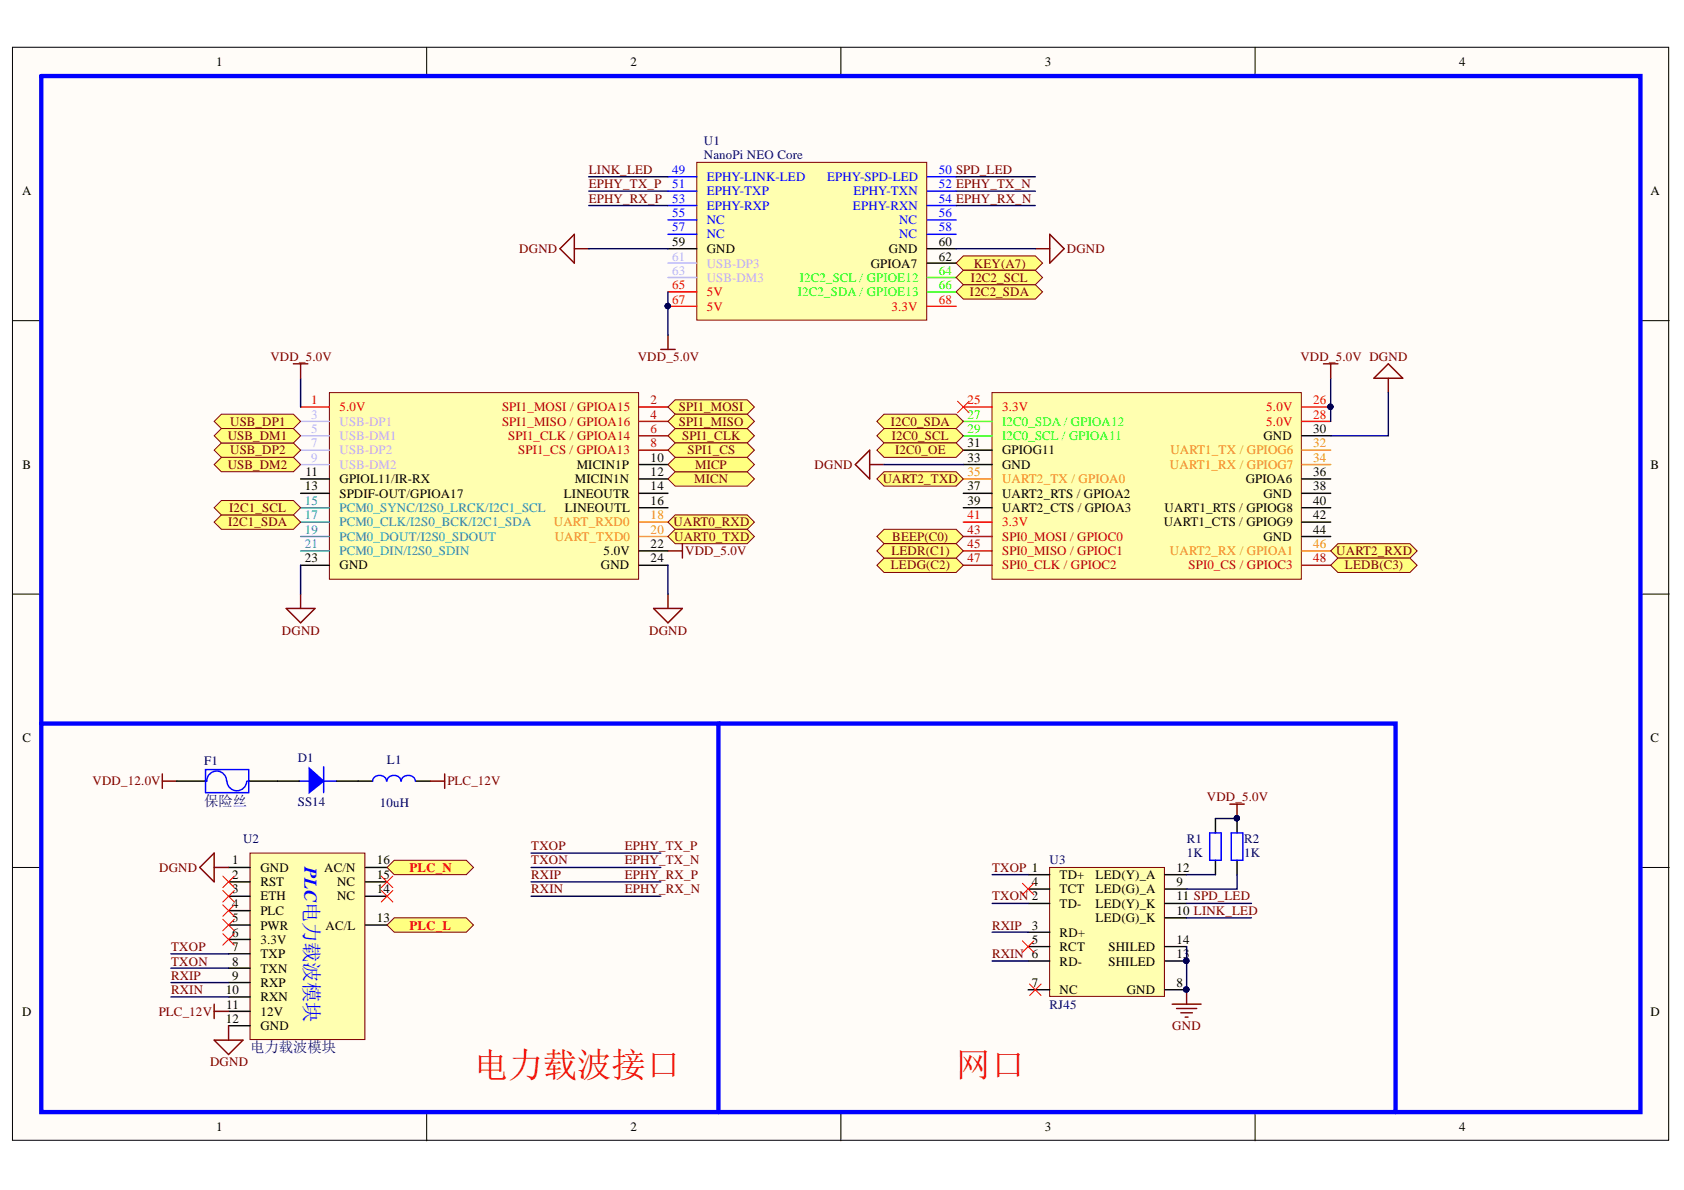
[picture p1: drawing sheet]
<svg xmlns="http://www.w3.org/2000/svg" width="297mm" height="210mm" viewBox="0 0 297 210" stroke-linecap="round" stroke-linejoin="round" font-family="sans-serif">
<defs><g id="words">
<g font-size="6.1" fill="#f00">
<text x="83.6" y="189.9">电力载波接口</text>
<text x="168.6" y="189.9">网口</text>
</g>
<text font-size="3.2" fill="#00f" x="53.7" y="153" transform="rotate(90 53.7 153)">PLC电力载波模块</text>
<g font-size="2.5" fill="#000080">
<text x="36" y="142.1">保险丝</text>
<text x="44.1" y="185.5">电力载波模块</text>
</g>
<g font-size="2.3">
<text x="38.1" y="11.7">1</text>
<text x="111.2" y="11.7">2</text>
<text x="184.3" y="11.7">3</text>
<text x="257.4" y="11.7">4</text>
<text x="3.9" y="34.5">A</text>
<text x="291.1" y="34.5">A</text>
<text x="118.6" y="43.4">59</text>
<text x="124.7" y="44.7">GND</text>
<text x="153.6" y="47.2">GPIOA7</text>
<text x="156.8" y="44.7">GND</text>
<text x="165.6" y="46">62</text>
<text x="165.6" y="43.4">60</text>
<text x="222.9" y="77.6">GND</text>
<text x="231.6" y="76.4">30</text>
<text x="4" y="82.7">B</text>
<text x="53.9" y="84">11</text>
<text x="101.7" y="82.7">MICIN1P</text>
<text x="114.8" y="84">12</text>
<text x="114.8" y="81.4">10</text>
<text x="170.7" y="78.9">31</text>
<text x="170.7" y="81.4">33</text>
<text x="176.8" y="80.2">GPIOG11</text>
<text x="176.8" y="82.7">GND</text>
<text x="231.6" y="84">36</text>
<text x="291.1" y="82.7">B</text>
<text x="53.8" y="86.5">13</text>
<text x="59.9" y="85.2">GPIOL11/IR-RX</text>
<text x="59.9" y="87.8">SPDIF-OUT/GPIOA17</text>
<text x="99.5" y="87.8">LINEOUTR</text>
<text x="101.4" y="85.2">MICIN1N</text>
<text x="114.8" y="89">16</text>
<text x="114.8" y="86.5">14</text>
<text x="170.7" y="86.5">37</text>
<text x="170.7" y="89">39</text>
<text x="176.8" y="87.8">UART2_RTS / GPIOA2</text>
<text x="219.7" y="85.2">GPIOA6</text>
<text x="222.9" y="87.8">GND</text>
<text x="231.6" y="89">40</text>
<text x="231.6" y="86.5">38</text>
<text x="99.6" y="90.3">LINEOUTL</text>
<text x="176.8" y="90.3">UART2_CTS / GPIOA3</text>
<text x="205.3" y="92.8">UART1_CTS / GPIOG9</text>
<text x="205.4" y="90.3">UART1_RTS / GPIOG8</text>
<text x="222.9" y="95.4">GND</text>
<text x="231.6" y="94.1">44</text>
<text x="231.6" y="91.6">42</text>
<text x="53.8" y="99.2">23</text>
<text x="59.9" y="100.4">GND</text>
<text x="106" y="100.4">GND</text>
<text x="106.5" y="97.9">5.0V</text>
<text x="114.8" y="99.2">24</text>
<text x="114.8" y="96.6">22</text>
<text x="4" y="130.9">C</text>
<text x="291.1" y="130.9">C</text>
<text x="40.9" y="152.5">1</text>
<text x="40.9" y="155">2</text>
<text x="45.9" y="153.8">GND</text>
<text x="57.2" y="153.8">AC/N</text>
<text x="66.5" y="155">15</text>
<text x="66.5" y="152.5">16</text>
<text x="186.9" y="155">TD+</text>
<text x="193.3" y="155">LED(Y)_A</text>
<text x="207.5" y="153.8">12</text>
<text x="40.9" y="157.6">3</text>
<text x="40.9" y="160.1">4</text>
<text x="45.9" y="156.3">RST</text>
<text x="45.9" y="158.8">ETH</text>
<text x="45.9" y="161.4">PLC</text>
<text x="59.5" y="158.8">NC</text>
<text x="59.5" y="156.3">NC</text>
<text x="66.5" y="157.6">14</text>
<text x="182" y="156.3">4</text>
<text x="186.9" y="160.1">TD-</text>
<text x="186.9" y="157.6">TCT</text>
<text x="193.3" y="157.6">LED(G)_A</text>
<text x="193.3" y="160.1">LED(Y)_K</text>
<text x="207.5" y="156.3">9</text>
<text x="207.5" y="161.4">10 LINK_LED</text>
<text x="207.5" y="158.8">11 SPD_LED</text>
<text x="40.9" y="162.6">5</text>
<text x="40.9" y="165.2">6</text>
<text x="40.9" y="167.8">7</text>
<text x="45.9" y="164">PWR</text>
<text x="45.9" y="166.5">3.3V</text>
<text x="57.4" y="164">AC/L</text>
<text x="66.5" y="162.6">13</text>
<text x="182" y="164">3</text>
<text x="182" y="166.5">5</text>
<text x="186.9" y="165.2">RD+</text>
<text x="186.9" y="167.8">RCT</text>
<text x="193.3" y="162.6">LED(G)_K</text>
<text x="195.5" y="167.8">SHILED</text>
<text x="207.5" y="166.5">14</text>
<text x="40.9" y="170.3">8</text>
<text x="40.9" y="172.8">9</text>
<text x="45.9" y="169">TXP</text>
<text x="45.9" y="171.6">TXN</text>
<text x="186.9" y="170.3">RD-</text>
<text x="195.5" y="170.3">SHILED</text>
<text x="207.5" y="169">13</text>
<text x="3.9" y="179.2">D</text>
<text x="39.8" y="175.4">10</text>
<text x="39.9" y="177.9">11</text>
<text x="45.9" y="174.1">RXP</text>
<text x="45.9" y="176.7">RXN</text>
<text x="45.9" y="179.2">12V</text>
<text x="182" y="174.1">7</text>
<text x="186.9" y="175.4">NC</text>
<text x="198.7" y="175.4">GND</text>
<text x="207.5" y="174.1">8</text>
<text x="291.1" y="179.2">D</text>
<text x="39.8" y="180.5">12</text>
<text x="45.9" y="181.7">GND</text>
<text x="38.1" y="199.5">1</text>
<text x="111.2" y="199.5">2</text>
<text x="184.3" y="199.5">3</text>
<text x="257.4" y="199.5">4</text>
</g>
<g font-size="2.3" fill="#000080">
<text x="124.2" y="25.6">U1</text>
<text x="124.2" y="28.1">NanoPi NEO Core</text>
<text x="36" y="135">F1</text>
<text x="52.5" y="134.5">D1</text>
<text x="68.3" y="134.7">L1</text>
<text x="52.5" y="142.1">SS14</text>
<text x="67" y="142.3">10uH</text>
<text x="42.9" y="148.7">U2</text>
<text x="209.3" y="148.7">R1</text>
<text x="219.5" y="148.7">R2</text>
<text x="185.1" y="152.5">U3</text>
<text x="209.3" y="151.2">1K</text>
<text x="219.5" y="151.2">1K</text>
<text x="185.1" y="177.9">RJ45</text>
</g>
<g font-size="2.3" fill="#800000">
<text x="103.9" y="33.2">EPHY_TX_P</text>
<text x="103.9" y="35.7">EPHY_RX_P</text>
<text x="103.9" y="30.7">LINK_LED</text>
<text x="91.6" y="44.7">DGND</text>
<text x="171.8" y="47.2">KEY(A7)</text>
<text x="188.2" y="44.7">DGND</text>
<text x="171.1" y="52.3">I2C2_SDA</text>
<text x="171.3" y="49.8">I2C2_SCL</text>
<text x="47.7" y="63.7">VDD_5.0V</text>
<text x="112.5" y="63.7">VDD_5.0V</text>
<text x="229.4" y="63.7">VDD_5.0V DGND</text>
<text x="40.2" y="77.6">USB_DM1</text>
<text x="40.6" y="75.1">USB_DP1</text>
<text x="119.8" y="72.6">SPI1_MOSI</text>
<text x="119.8" y="75.1">SPI1_MISO</text>
<text x="120.3" y="77.6">SPI1_CLK</text>
<text x="157.1" y="75.1">I2C0_SDA</text>
<text x="157.3" y="77.6">I2C0_SCL</text>
<text x="40.2" y="82.7">USB_DM2</text>
<text x="40.6" y="80.2">USB_DP2</text>
<text x="121.3" y="80.2">SPI1_CS</text>
<text x="122.6" y="82.7">MICP</text>
<text x="143.7" y="82.7">DGND</text>
<text x="157.9" y="80.2">I2C0_OE</text>
<text x="122.5" y="85.2">MICN</text>
<text x="155.7" y="85.2">UART2_TXD</text>
<text x="40.3" y="92.8">I2C1_SDA</text>
<text x="40.4" y="90.3">I2C1_SCL</text>
<text x="118.8" y="92.8">UART0_RXD</text>
<text x="118.9" y="95.4">UART0_TXD</text>
<text x="157.4" y="95.4">BEEP(C0)</text>
<text x="120.9" y="97.9">VDD_5.0V</text>
<text x="157.1" y="100.4">LEDG(C2)</text>
<text x="157.2" y="97.9">LEDR(C1)</text>
<text x="235.7" y="97.9">UART2_RXD</text>
<text x="237.2" y="100.4">LEDB(C3)</text>
<text x="49.7" y="111.9">DGND</text>
<text x="114.5" y="111.9">DGND</text>
<text x="16.3" y="138.5">VDD_12.0V</text>
<text x="78.9" y="138.5">PLC_12V</text>
<text x="212.9" y="141.3">VDD_5.0V</text>
<text x="93.7" y="150">TXOP</text>
<text x="110.2" y="150">EPHY_TX_P</text>
<text x="28.1" y="153.8">DGND</text>
<text x="93.7" y="152.5">TXON</text>
<text x="93.7" y="155">RXIP</text>
<text x="110.2" y="152.5">EPHY_TX_N</text>
<text x="110.2" y="155">EPHY_RX_P</text>
<text x="175" y="153.8">TXOP 1</text>
<text x="93.7" y="157.6">RXIN</text>
<text x="110.2" y="157.6">EPHY_RX_N</text>
<text x="175" y="158.8">TXON 2</text>
<text x="30.2" y="167.8">TXOP</text>
<text x="175" y="164">RXIP</text>
<text x="30.2" y="172.8">RXIP</text>
<text x="30.2" y="170.3">TXON</text>
<text x="175" y="169">RXIN 6</text>
<text x="28" y="179.2">PLC_12V</text>
<text x="30.2" y="175.4">RXIN</text>
<text x="206.8" y="181.7">GND</text>
<text x="37" y="188.1">DGND</text>
</g>
<g font-size="2.3" fill="#00f">
<text x="118.6" y="30.7">49</text>
<text x="118.6" y="33.2">51</text>
<text x="118.6" y="35.7">53</text>
<text x="124.7" y="31.9">EPHY-LINK-LED</text>
<text x="124.7" y="34.5">EPHY-TXP</text>
<text x="145.9" y="31.9">EPHY-SPD-LED</text>
<text x="150.5" y="34.5">EPHY-TXN</text>
<text x="165.6" y="35.7">54 EPHY_RX_N</text>
<text x="165.6" y="33.2">52 EPHY_TX_N</text>
<text x="165.6" y="30.7">50 SPD_LED</text>
<text x="118.6" y="38.3">55</text>
<text x="118.6" y="40.8">57</text>
<text x="124.7" y="37">EPHY-RXP</text>
<text x="124.7" y="39.5">NC</text>
<text x="150.5" y="37">EPHY-RXN</text>
<text x="158.6" y="39.5">NC</text>
<text x="165.6" y="40.8">58</text>
<text x="165.6" y="38.3">56</text>
<text x="124.7" y="42.1">NC</text>
<text x="158.6" y="42.1">NC</text>
</g>
<g font-size="2.3" fill="#cf99ff">
<text x="118.6" y="46">61</text>
<text x="124.7" y="47.2">USB-DP3</text>
<text x="118.6" y="48.5">63</text>
<text x="124.7" y="49.8">USB-DM3</text>
<text x="54.9" y="73.8">3</text>
<text x="54.9" y="76.4">5</text>
<text x="59.9" y="75.1">USB-DP1</text>
<text x="59.9" y="77.6">USB-DM1</text>
<text x="54.9" y="78.9">7</text>
<text x="54.9" y="81.4">9</text>
<text x="59.9" y="80.2">USB-DP2</text>
<text x="59.9" y="82.7">USB-DM2</text>
</g>
<g font-size="2.3" fill="#f00">
<text x="118.6" y="51">65</text>
<text x="118.6" y="53.6">67</text>
<text x="124.7" y="52.3">5V</text>
<text x="165.6" y="53.6">68</text>
<text x="124.7" y="54.8">5V</text>
<text x="157.2" y="54.8">3.3V</text>
<text x="54.9" y="71.3">1</text>
<text x="170.7" y="71.3">25</text>
<text x="231.6" y="71.3">26</text>
<text x="59.9" y="72.6">5.0V</text>
<text x="176.8" y="72.6">3.3V</text>
<text x="223.4" y="75.1">5.0V</text>
<text x="223.4" y="72.6">5.0V</text>
<text x="231.6" y="73.8">28</text>
<text x="170.7" y="91.6">41</text>
<text x="176.8" y="92.8">3.3V</text>
<text x="72.2" y="153.8">PLC_N</text>
<text x="72.2" y="164">PLC_L</text>
</g>
<g font-size="2.3" fill="#0f0">
<text x="140.7" y="52.3">I2C2_SDA / GPIOE13</text>
<text x="141.1" y="49.8">I2C2_SCL / GPIOE12</text>
<text x="165.6" y="51">66</text>
<text x="165.6" y="48.5">64</text>
<text x="170.7" y="73.8">27</text>
<text x="170.7" y="76.4">29</text>
<text x="176.8" y="75.1">I2C0_SDA / GPIOA12</text>
<text x="176.8" y="77.6">I2C0_SCL / GPIOA11</text>
</g>
<g font-size="2.3" fill="#bf0000">
<text x="114.8" y="71.3">2</text>
<text x="88.5" y="75.1">SPI1_MISO / GPIOA16</text>
<text x="88.5" y="72.6">SPI1_MOSI / GPIOA15</text>
<text x="89.6" y="77.6">SPI1_CLK / GPIOA14</text>
<text x="114.8" y="76.4">6</text>
<text x="114.8" y="73.8">4</text>
<text x="91.4" y="80.2">SPI1_CS / GPIOA13</text>
<text x="114.8" y="78.9">8</text>
<text x="170.7" y="94.1">43</text>
<text x="176.8" y="95.4">SPI0_MOSI / GPIOC0</text>
<text x="170.7" y="96.6">45</text>
<text x="170.7" y="99.2">47</text>
<text x="176.8" y="97.9">SPI0_MISO / GPIOC1</text>
<text x="176.8" y="100.4">SPI0_CLK / GPIOC2</text>
<text x="209.7" y="100.4">SPI0_CS / GPIOC3</text>
<text x="231.6" y="99.2">48</text>
</g>
<g font-size="2.3" fill="#fd8300">
<text x="170.7" y="84">35</text>
<text x="206.4" y="82.7">UART1_RX / GPIOG7</text>
<text x="206.4" y="80.2">UART1_TX / GPIOG6</text>
<text x="231.6" y="81.4">34</text>
<text x="231.6" y="78.9">32</text>
<text x="176.8" y="85.2">UART2_TX / GPIOA0</text>
<text x="97.7" y="92.8">UART_RXD0</text>
<text x="97.9" y="95.4">UART_TXD0</text>
<text x="114.8" y="94.1">20</text>
<text x="114.8" y="91.6">18</text>
<text x="206.4" y="97.9">UART2_RX / GPIOA1</text>
<text x="231.6" y="96.6">46</text>
</g>
<g font-size="2.3" fill="#009cca">
<text x="53.8" y="89">15</text>
<text x="53.8" y="91.6">17</text>
<text x="53.8" y="94.1">19</text>
<text x="59.9" y="90.3">PCM0_SYNC/I2S0_LRCK/I2C1_SCL</text>
<text x="59.9" y="92.8">PCM0_CLK/I2S0_BCK/I2C1_SDA</text>
<text x="59.9" y="95.4">PCM0_DOUT/I2S0_SDOUT</text>
<text x="53.8" y="96.6">21</text>
<text x="59.9" y="97.9">PCM0_DIN/I2S0_SDIN</text>
</g>
</g></defs>
<g fill="#fffcf8" stroke="#000" stroke-width=".18">
<path d="M2.2 8.3h292.1v192.8h-292.1z"/>
<path d="M7.3 13.4h282v182.7h-282z"/>
</g>
<path d="M75.3 8.3v5.1M148.3 8.3v5.1M221.4 8.3v5.1M2.2 56.6h5.1M289.4 56.6h5M2.2 104.8h5.1M289.4 104.8h5M2.2 153h5.1M289.4 153h5M75.3 196.2v5M148.3 196.2v5M221.4 196.2v5" fill="none" stroke="#000" stroke-width=".18"/>
<path d="M44.1 150.5h20.3v32.9h-20.3z" fill="#ffffb0" stroke="#800000" stroke-width=".18"/>
<g fill="none" stroke="#000" stroke-width=".25">
<path d="M40.3 153h3.8M40.3 155.5h3.8M40.3 158.1h3.8M64.5 153h3.8M64.5 155.5h3.8M64.5 158.1h3.8M40.3 160.6h3.8M40.3 163.2h3.8M40.3 165.7h3.8M40.3 168.2h3.8M40.3 170.8h3.8M40.3 173.3h3.8"/>
<path d="M40.3 175.9h3.8M40.3 178.4h3.8M64.5 163.2h3.8M40.3 180.9h3.8"/>
</g>
<path d="M28.6 136.5v2.6M28.6 137.8h2.6M35.2 153l2.6-2.5v5zM37.8 153h2.5M37.8 183.5h5.1l-2.6 2.5zM40.3 180.9v2.6" fill="none" stroke="#800000" stroke-width=".25"/>
<path d="M39.3 154.5l2 2.1M39.3 159.6l2 2M41.3 154.5l-2 2.1M41.3 159.6l-2 2M67.3 154.5l2 2.1M67.3 157.1l2 2M69.3 154.5l-2 2.1M69.3 157.1l-2 2" fill="none" stroke="#f00" stroke-width=".18"/>
<path d="M93.7 150.5h22.9M93.7 153h22.9M93.7 155.5h22.9M93.7 158.1h22.9M30.2 168.2h10.1M30.2 170.8h10.1M30.2 173.3h10.1M30.2 175.9h10.1" fill="none" stroke="#000080" stroke-width=".25"/>
<path d="M54.5 135.5l2.6 2.3-2.6 2z" fill="#00f"/>
<path d="M52.8 137.8h1.7M54.5 135.5l2.6 2.3-2.6 2zM57.1 135.2v4.6M57.1 137.8h2.3M68.2 137.8a1.24 1.24 0 0 0-1.3-1 1.24 1.24 0 0 0-1.2 1M70.7 137.8a1.24 1.24 0 0 0-1.2-1 1.24 1.24 0 0 0-1.2 1M73.2 137.8a1.25 1.25 0 0 0-1.2-1 1.25 1.25 0 0 0-1.2 1" fill="none" stroke="#00f" stroke-width=".25"/>
<path d="M49 137.8h3.8M59.4 137.8h6.3M73.4 137.8h2.5" fill="none" stroke="#000" stroke-width=".25"/>
<path d="M58.1 69.3h54.5v32.9h-54.5z" fill="#ffffb0" stroke="#800000" stroke-width=".18"/>
<path d="M53 71.8h5.1" fill="none" stroke="#f00" stroke-width=".25"/>
<path d="M53 74.3h5.1M53 76.9h5.1M53 79.4h5.1M53 81.9h5.1" fill="none" stroke="#cf99ff" stroke-width=".25"/>
<path d="M53 84.5h5.1M53 87h5.1M53 99.7h5.1M112.7 84.5h5.1M112.7 87h5.1M112.7 99.7h5.1M112.7 97.2h5.1M112.7 89.6h5.1M112.7 81.9h5.1" fill="none" stroke="#000" stroke-width=".25"/>
<path d="M53 89.6h5.1M53 92.1h5.1M53 94.6h5.1M53 97.2h5.1" fill="none" stroke="#009cca" stroke-width=".25"/>
<path d="M112.7 94.6h5.1M112.7 92.1h5.1" fill="none" stroke="#fd8300" stroke-width=".25"/>
<path d="M112.7 79.4h5.1M112.7 76.9h5.1M112.7 74.3h5.1M112.7 71.8h5.1" fill="none" stroke="#bf0000" stroke-width=".25"/>
<path d="M175 69.3h54.5v32.9h-54.5z" fill="#ffffb0" stroke="#800000" stroke-width=".18"/>
<path d="M169.9 71.8h5.1M229.6 71.8h5.1M229.6 74.3h5.1M169.9 92.1h5.1" fill="none" stroke="#f00" stroke-width=".25"/>
<path d="M169.9 74.3h5.1M169.9 76.9h5.1" fill="none" stroke="#0f0" stroke-width=".25"/>
<path d="M169.9 79.4h5.1M229.6 76.9h5.1M169.9 81.9h5.1M169.9 87h5.1M169.9 89.6h5.1M229.6 87h5.1M229.6 89.6h5.1M229.6 94.6h5.1M229.6 92.1h5.1M229.6 84.5h5.1" fill="none" stroke="#000" stroke-width=".25"/>
<path d="M229.6 79.4h5.1M169.9 84.5h5.1M229.6 97.2h5.1M229.6 81.9h5.1" fill="none" stroke="#fd8300" stroke-width=".25"/>
<path d="M169.9 94.6h5.1M169.9 97.2h5.1M169.9 99.7h5.1M229.6 99.7h5.1" fill="none" stroke="#bf0000" stroke-width=".25"/>
<circle cx="234.7" cy="71.8" r=".46" fill="#000080" stroke="#000080" stroke-width=".18"/>
<path d="M122.9 28.6h40.6v27.9h-40.6z" fill="#ffffb0" stroke="#800000" stroke-width=".18"/>
<g fill="none" stroke="#00f" stroke-width=".25">
<path d="M117.8 31.2h5.1M117.8 33.7h5.1M117.8 36.3h5.1M117.8 38.8h5.1M163.6 31.2h5M163.6 33.7h5M163.6 36.3h5M163.6 38.8h5M117.8 41.3h5.1M163.6 41.3h5M36.3 135.8h7.6v4h-7.6zM36.3 137.8h.2"/>
<path d="M36.5 137.7a1.74 1.74 0 0 1 1.7-1.7 1.74 1.74 0 0 1 1.8 1.8M40 137.8a1.74 1.74 0 0 0 1.8 1.7 1.74 1.74 0 0 0 1.7-1.7M43.6 137.8h.3"/>
</g>
<path d="M117.8 43.9h5.1M163.6 43.9h5M163.6 46.4h5M31.2 137.8h5.1M43.9 137.8h5.1" fill="none" stroke="#000" stroke-width=".25"/>
<path d="M117.8 46.4h5.1M117.8 48.9h5.1" fill="none" stroke="#cf99ff" stroke-width=".25"/>
<path d="M117.8 51.5h5.1M117.8 54h5.1M163.6 54h5" fill="none" stroke="#f00" stroke-width=".25"/>
<g fill="#000080" stroke="#000080" stroke-width=".18">
<circle cx="117.8" cy="54" r=".46"/>
<circle cx="234.7" cy="71.8" r=".46"/>
</g>
<path d="M163.6 51.5h5M163.6 48.9h5" fill="none" stroke="#0f0" stroke-width=".25"/>
<path d="M7.3 13.4h282.1v182.8h-282.1zM7.3 127.6h119.4v68.6" fill="none" stroke="#00f" stroke-width=".76"/>
<g fill="none" stroke="#800000" stroke-width=".25">
<path d="M98.8 43.9l2.5-2.6v5.1zM101.3 43.9h2.5M117.8 59.1v2.5M182.6 43.9h2.6M185.2 41.3l2.5 2.6-2.5 2.5zM51.8 64.2h2.5M53 64.2v2.5M116.6 61.6h2.5M233.4 64.2h2.6M234.7 64.2v2.5M242.3 66.7l2.6-2.5 2.5 2.5zM244.9 66.7v2.6"/>
<path d="M150.9 81.9l2.5-2.5v5.1zM153.4 81.9h2.5M50.5 107.3h5.1l-2.6 2.6zM53 104.8v2.5M115.3 107.3h5.1l-2.6 2.6zM117.8 104.8v2.5M75.9 137.8h2.5M78.4 136.5v2.6M37.8 177.1v2.6M37.8 178.4h2.5"/>
</g>
<path d="M168.9 70.8l2 2M170.9 70.8l-2 2M39.3 157.1l2 2M41.3 157.1l-2 2M39.3 162.1l2 2.1M39.3 164.7l2 2M41.3 162.1l-2 2.1M41.3 164.7l-2 2" fill="none" stroke="#f00" stroke-width=".18"/>
<path d="M103.8 33.7h14M103.8 36.3h14M168.6 33.7h14M168.6 36.3h14M103.8 43.9h14M117.8 51.5v7.6M168.6 43.9h14M53 66.7v5.1M234.7 66.7v7.6M53 99.7v5.1M117.8 99.7v5.1M155.9 81.9h14" fill="none" stroke="#000080" stroke-width=".25"/>
<path d="M185.1 153h20.3v22.8h-20.3z" fill="#ffffb0" stroke="#800000" stroke-width=".18"/>
<g fill="none" stroke="#000" stroke-width=".25">
<path d="M181.4 154.3h3.8M181.4 159.4h3.8M181.4 156.8h3.8M205.5 154.3h3.8M205.5 159.4h3.8M205.5 156.8h3.8M214.4 144.4v2.5M214.4 151.7v2.6M218.2 144.4v2.5M218.2 151.7v2.6M181.4 164.4h3.8M181.4 167h3.8"/>
<path d="M181.4 169.5h3.8M181.4 174.6h3.8M205.5 167h3.8M205.5 169.5h3.8M205.5 174.6h3.8M205.5 161.9h3.8"/>
</g>
<g fill="#000080" stroke="#000080" stroke-width=".18">
<circle cx="209.2" cy="174.5" r=".46"/>
<circle cx="209.2" cy="169.5" r=".47"/>
<circle cx="218.2" cy="144.3" r=".46"/>
</g>
<g fill="none" stroke="#000080" stroke-width=".25">
<path d="M103.8 31.2h14M168.6 31.2h14M244.9 69.3v7.6h-10.2M175 154.3h6.4M175 159.4h6.4M209.3 154.3h5.1M209.3 159.4h11.4M214.4 144.4h3.8M218.2 154.3v2.5h-8.9M175 164.4h6.4M175 169.5h6.4M209.3 167v7.6"/>
<path d="M209.3 161.9h11.4"/>
</g>
<path d="M213.4 146.9h2v4.8h-2zM217.2 146.9h2v4.8h-2z" fill="none" stroke="#00f" stroke-width=".25"/>
<path d="M180.3 155.8l2.1 2M182.4 155.8l-2.1 2M180.3 166l2.1 2M181.6 173.6l2 2M182.4 166l-2.1 2M183.6 173.6l-2 2" fill="none" stroke="#f00" stroke-width=".18"/>
<path d="M206.8 177.1h5M207.5 177.9h3.6M208.3 178.6h2M209.1 179.4h.5M209.3 174.6v2.5" fill="none" stroke="#800000" stroke-width=".25"/>
<g fill="#ffff80" stroke="#800000" stroke-width=".18">
<path d="M117.8 71.8l1.3-1.3h12.7l1.3 1.3-1.3 1.3h-12.7z" fill-rule="evenodd"/>
<path d="M117.8 76.9l1.3-1.3h12.7l1.3 1.3-1.3 1.2h-12.7z" fill-rule="evenodd"/>
<path d="M117.8 79.4l1.3-1.3h12.7l1.3 1.3-1.3 1.3h-12.7z" fill-rule="evenodd"/>
<path d="M117.8 74.3l1.3-1.2h12.7l1.3 1.2-1.3 1.3h-12.7z" fill-rule="evenodd"/>
<path d="M154.7 74.3l1.2-1.2h12.7l1.3 1.2-1.3 1.3h-12.7z" fill-rule="evenodd"/>
<path d="M154.7 76.9l1.2-1.3h12.7l1.3 1.3-1.3 1.2h-12.7z" fill-rule="evenodd"/>
<path d="M37.8 92.1l1.2-1.3h12.8l1.2 1.3-1.2 1.3h-12.8z" fill-rule="evenodd"/>
<path d="M37.8 89.6l1.2-1.3h12.8l1.2 1.3-1.2 1.2h-12.8z" fill-rule="evenodd"/>
<path d="M117.8 92.1l1.3-1.3h12.7l1.3 1.3-1.3 1.3h-12.7z" fill-rule="evenodd"/>
<path d="M117.8 94.6l1.3-1.2h12.7l1.3 1.2-1.3 1.3h-12.7z" fill-rule="evenodd"/>
<path d="M117.8 84.5l1.3-1.3h12.7l1.3 1.3-1.3 1.2h-12.7z" fill-rule="evenodd"/>
<path d="M117.8 81.9l1.3-1.2h12.7l1.3 1.2-1.3 1.3h-12.7z" fill-rule="evenodd"/>
<path d="M37.8 79.4l1.2-1.3h12.8l1.2 1.3-1.2 1.3h-12.8z" fill-rule="evenodd"/>
<path d="M37.8 74.3l1.2-1.2h12.8l1.2 1.2-1.2 1.3h-12.8z" fill-rule="evenodd"/>
<path d="M37.8 76.9l1.2-1.3h12.8l1.2 1.3-1.2 1.2h-12.8z" fill-rule="evenodd"/>
<path d="M37.8 81.9l1.2-1.2h12.8l1.2 1.2-1.2 1.3h-12.8z" fill-rule="evenodd"/>
<path d="M234.7 97.2l1.3-1.3h12.7l1.3 1.3-1.3 1.2h-12.7z" fill-rule="evenodd"/>
<path d="M154.7 84.5l1.2-1.3h12.7l1.3 1.3-1.3 1.2h-12.7z" fill-rule="evenodd"/>
<path d="M168.6 46.4l1.3-1.3h12.7l1.3 1.3-1.3 1.3h-12.7z" fill-rule="evenodd"/>
<path d="M68.3 163.2l1.2-1.3h12.7l1.3 1.3-1.3 1.2h-12.7z" fill-rule="evenodd"/>
<path d="M68.3 153l1.2-1.3h12.7l1.3 1.3-1.3 1.3h-12.7z" fill-rule="evenodd"/>
<path d="M154.7 79.4l1.2-1.3h12.7l1.3 1.3-1.3 1.3h-12.7z" fill-rule="evenodd"/>
<path d="M168.6 51.5l1.3-1.3h12.7l1.3 1.3-1.3 1.3h-12.7z" fill-rule="evenodd"/>
<path d="M168.6 48.9l1.3-1.2h12.7l1.3 1.2-1.3 1.3h-12.7z" fill-rule="evenodd"/>
<path d="M154.7 94.6l1.2-1.2h12.7l1.3 1.2-1.3 1.3h-12.7z" fill-rule="evenodd"/>
<path d="M154.7 99.7l1.2-1.3h12.7l1.3 1.3-1.3 1.3h-12.7z" fill-rule="evenodd"/>
<path d="M154.7 97.2l1.2-1.3h12.7l1.3 1.3-1.3 1.2h-12.7z" fill-rule="evenodd"/>
<path d="M234.7 99.7l1.3-1.3h12.7l1.3 1.3-1.3 1.3h-12.7z" fill-rule="evenodd"/>
</g>
<path d="M117.8 97.2h2.6M120.4 95.9v2.5M216.9 141.8h2.6M218.2 141.8v2.6" fill="none" stroke="#800000" stroke-width=".25"/>
<circle cx="218.2" cy="144.3" r=".46" fill="#000080" stroke="#000080" stroke-width=".18"/>
<path d="M126.7 127.6h119.5v68.6" fill="none" stroke="#00f" stroke-width=".76"/>
<use href="#words"/>
</svg>
